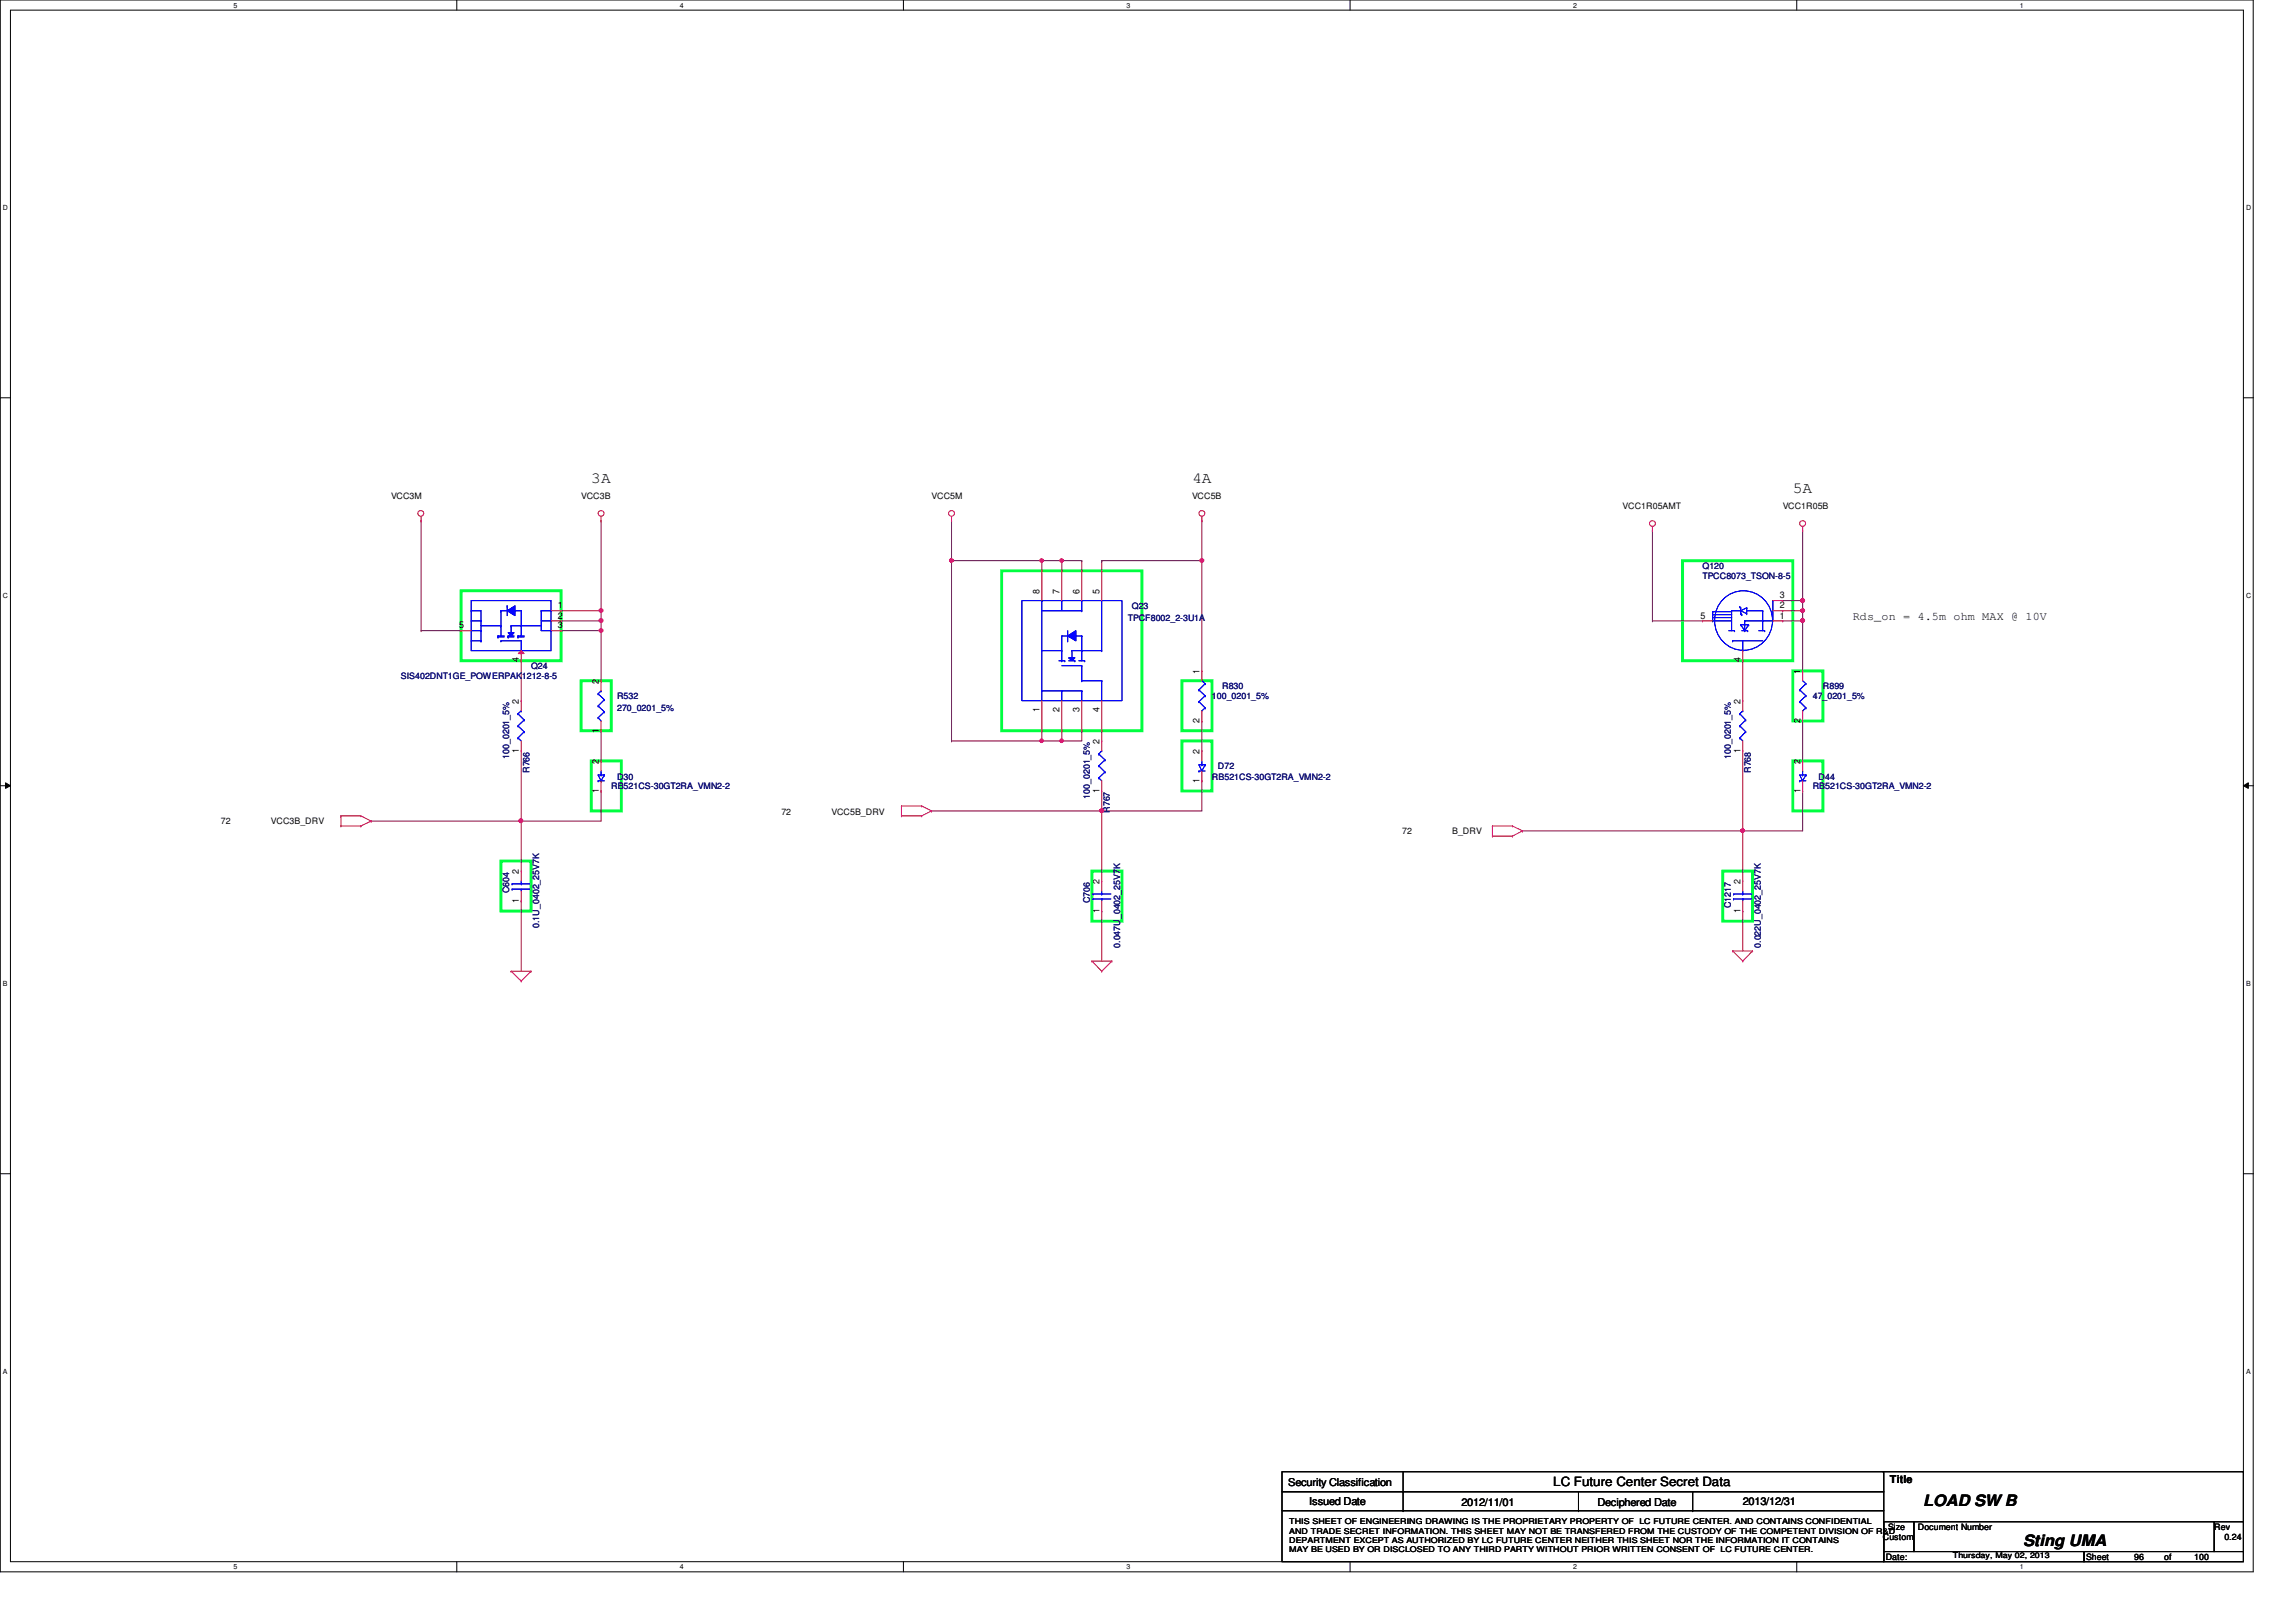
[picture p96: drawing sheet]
<svg xmlns="http://www.w3.org/2000/svg" width="297mm" height="210mm" viewBox="0 0 297 210" stroke-linecap="round" stroke-linejoin="round" font-family="sans-serif">
<defs><g id="words">
<g font-size="2">
<text x="76.5" y="62.5">3A</text>
<text x="154.2" y="62.5">4A</text>
<text x="231.9" y="63.8">5A</text>
<text x="248.8" y="194.9">LOAD SW B</text>
<text x="261.7" y="200.1">Sting UMA</text>
</g>
<text font-size="1.7" x="201" y="192.3">LC Future Center Secret Data</text>
<text font-size="1.5" x="239.7" y="80.3">Rds_on = 4.5m ohm MAX @ 10V</text>
<g font-size="1.4">
<text x="244.5" y="191.9">Title</text>
<text x="166.7" y="192.3">Security Classification</text>
<text x="169.4" y="194.7">Issued Date</text>
<text x="189.1" y="194.9">2012/11/01</text>
<text x="206.7" y="194.9">Deciphered Date</text>
<text x="225.5" y="194.7">2013/12/31</text>
</g>
<g font-size="1.2">
<text x="134.5" y="76.8" transform="rotate(-90 134.5 76.8)">8</text>
<text x="137.1" y="76.8" transform="rotate(-90 137.1 76.8)">7</text>
<text x="139.7" y="76.8" transform="rotate(-90 139.7 76.8)">6</text>
<text x="142.2" y="76.8" transform="rotate(-90 142.2 76.8)">5</text>
<text x="230.2" y="77.4">3</text>
<text x="59.4" y="81.3">5</text>
<text x="72.2" y="78.7">1</text>
<text x="72.2" y="80.1">2</text>
<text x="72.2" y="81.3">3</text>
<text x="220" y="80.1">5</text>
<text x="230.2" y="78.7">2</text>
<text x="230.2" y="80.1">1</text>
<text x="67.1" y="85.7" transform="rotate(-90 67.1 85.7)">4</text>
<text x="77.5" y="88.5" transform="rotate(-90 77.5 88.5)">2</text>
<text x="155.2" y="87.2" transform="rotate(-90 155.2 87.2)">1</text>
<text x="225.2" y="85.7" transform="rotate(-90 225.2 85.7)">4</text>
<text x="232.9" y="87.2" transform="rotate(-90 232.9 87.2)">1</text>
<text x="67.1" y="91.1" transform="rotate(-90 67.1 91.1)">2</text>
<text x="77.5" y="94.8" transform="rotate(-90 77.5 94.8)">1</text>
<text x="134.5" y="92.2" transform="rotate(-90 134.5 92.2)">1</text>
<text x="137.1" y="92.2" transform="rotate(-90 137.1 92.2)">2</text>
<text x="139.7" y="92.2" transform="rotate(-90 139.7 92.2)">3</text>
<text x="142.2" y="92.2" transform="rotate(-90 142.2 92.2)">4</text>
<text x="155.2" y="93.5" transform="rotate(-90 155.2 93.5)">2</text>
<text x="225.2" y="91.1" transform="rotate(-90 225.2 91.1)">2</text>
<text x="232.9" y="93.5" transform="rotate(-90 232.9 93.5)">2</text>
<text x="67.1" y="97.4" transform="rotate(-90 67.1 97.4)">1</text>
<text x="77.5" y="98.9" transform="rotate(-90 77.5 98.9)">2</text>
<text x="142.2" y="96.3" transform="rotate(-90 142.2 96.3)">2</text>
<text x="155.2" y="101.3" transform="rotate(-90 155.2 101.3)">1</text>
<text x="155.2" y="97.6" transform="rotate(-90 155.2 97.6)">2</text>
<text x="225.2" y="97.4" transform="rotate(-90 225.2 97.4)">1</text>
<text x="232.9" y="98.9" transform="rotate(-90 232.9 98.9)">2</text>
<text x="77.5" y="102.6" transform="rotate(-90 77.5 102.6)">1</text>
<text x="142.2" y="102.6" transform="rotate(-90 142.2 102.6)">1</text>
<text x="232.9" y="102.6" transform="rotate(-90 232.9 102.6)">1</text>
<text x="67.1" y="113.1" transform="rotate(-90 67.1 113.1)">2</text>
<text x="67.1" y="116.8" transform="rotate(-90 67.1 116.8)">1</text>
<text x="142.2" y="118.1" transform="rotate(-90 142.2 118.1)">1</text>
<text x="142.2" y="114.4" transform="rotate(-90 142.2 114.4)">2</text>
<text x="225.2" y="118.1" transform="rotate(-90 225.2 118.1)">1</text>
<text x="225.2" y="114.4" transform="rotate(-90 225.2 114.4)">2</text>
</g>
<g font-size="1.1">
<text x="50.6" y="64.6">VCC3M</text>
<text x="75.2" y="64.6">VCC3B</text>
<text x="120.5" y="64.6">VCC5M</text>
<text x="154.2" y="64.6">VCC5B</text>
<text x="209.9" y="65.9">VCC1R05AMT</text>
<text x="230.6" y="65.9">VCC1R05B</text>
<text x="28.6" y="106.7">72</text>
<text x="35" y="106.7">VCC3B_DRV</text>
<text x="101.1" y="105.4">72</text>
<text x="107.6" y="105.4">VCC5B_DRV</text>
<text x="181.4" y="108">72</text>
<text x="187.9" y="108">B_DRV</text>
<text x="243.6" y="199.3">Custom</text>
<text x="244" y="201.9">Date:</text>
<text x="244.3" y="198">Size</text>
<text x="248.1" y="198">Document Number</text>
<text x="269.9" y="201.9">Sheet</text>
<text x="276.1" y="201.9">96</text>
<text x="280" y="201.9">of</text>
<text x="283.9" y="201.9">100</text>
<text x="286.5" y="198">Rev</text>
<text x="287.8" y="199.3">0.24</text>
</g>
<g font-size="1.1" fill="#000080">
<text x="220.3" y="73.7">Q120</text>
<text x="220.3" y="75">TPCC8073_TSON-8-5</text>
<text x="145.9" y="80.4">TPCF8002_2-3U1A</text>
<text x="146.4" y="78.8">Q23</text>
<text x="51.9" y="87.9">SIS402DNT1GE_POWERPAK1212-8-5</text>
<text x="68.7" y="86.6">Q24</text>
<text x="158.1" y="89.2">R830</text>
<text x="235.8" y="89.2">R899</text>
<text x="79.8" y="90.5">R532</text>
<text x="79.8" y="92.1">270_0201_5%</text>
<text x="156.8" y="90.5">100_0201_5%</text>
<text x="234.5" y="90.5">47_0201_5%</text>
<text x="65.9" y="98.2" transform="rotate(-90 65.9 98.2)">100_0201_5%</text>
<text x="68.5" y="100" transform="rotate(-90 68.5 100)">R766</text>
<text x="79.8" y="100.9">D30</text>
<text x="156.8" y="100.9">RB521CS-30GT2RA_VMN2-2</text>
<text x="157.6" y="99.6">D72</text>
<text x="223.9" y="98.2" transform="rotate(-90 223.9 98.2)">100_0201_5%</text>
<text x="226.5" y="100" transform="rotate(-90 226.5 100)">R768</text>
<text x="235.3" y="100.9">D44</text>
<text x="79.1" y="102.2">RB521CS-30GT2RA_VMN2-2</text>
<text x="141" y="103.4" transform="rotate(-90 141 103.4)">100_0201_5%</text>
<text x="143.6" y="105.2" transform="rotate(-90 143.6 105.2)">R767</text>
<text x="234.5" y="102.2">RB521CS-30GT2RA_VMN2-2</text>
<text x="65.9" y="115.6" transform="rotate(-90 65.9 115.6)">C604</text>
<text x="141" y="116.9" transform="rotate(-90 141 116.9)">C706</text>
<text x="223.9" y="117.5" transform="rotate(-90 223.9 117.5)">C1217</text>
<text x="69.8" y="120.1" transform="rotate(-90 69.8 120.1)">0.1U_0402_25V7K</text>
<text x="144.9" y="122.7" transform="rotate(-90 144.9 122.7)">0.047U_0402_25V7K</text>
<text x="227.8" y="122.7" transform="rotate(-90 227.8 122.7)">0.022U_0402_25V7K</text>
</g>
<g font-size="1">
<text x="166.8" y="197.3">THIS SHEET OF ENGINEERING DRAWING IS THE PROPRIETARY PROPERTY OF LC FUTURE CENTER. AND CONTAINS CONFIDENTIAL</text>
<text x="166.8" y="198.5">AND TRADE SECRET INFORMATION. THIS SHEET MAY NOT BE TRANSFERED FROM THE CUSTODY OF THE COMPETENT DIVISION OF R&amp;D</text>
<text x="166.8" y="199.6">DEPARTMENT EXCEPT AS AUTHORIZED BY LC FUTURE CENTER NEITHER THIS SHEET NOR THE INFORMATION IT CONTAINS</text>
<text x="166.8" y="200.8">MAY BE USED BY OR DISCLOSED TO ANY THIRD PARTY WITHOUT PRIOR WRITTEN CONSENT OF LC FUTURE CENTER.</text>
<text x="252.6" y="201.7">Thursday, May 02, 2013</text>
</g>
<g font-size=".9">
<text x="30.2" y="1">5</text>
<text x="88" y="1">4</text>
<text x="145.8" y="1">3</text>
<text x="203.5" y="1">2</text>
<text x="261.3" y="1">1</text>
<text x=".4" y="27.2">D</text>
<text x="290.6" y="27.2">D</text>
<text x=".4" y="77.3">C</text>
<text x="290.6" y="77.3">C</text>
<text x=".4" y="127.6">B</text>
<text x="290.6" y="127.6">B</text>
<text x=".4" y="177.8">A</text>
<text x="290.6" y="177.8">A</text>
<text x="30.2" y="203.1">5</text>
<text x="88" y="203.1">4</text>
<text x="145.8" y="203.1">3</text>
<text x="203.5" y="203.1">2</text>
<text x="261.3" y="203.1">1</text>
</g>
</g></defs>
<path d="M0 0h291.5v203.4h-291.5zM1.4 1.3h288.8v200.8h-288.8z" fill="none" stroke="#000" stroke-width=".13"/>
<g fill="#fff">
<path d="M30.2 .2h.5v1h-.5z"/>
<path d="M30.2 202.3h.5v1h-.5z"/>
</g>
<path d="M59.1 0v1.3M59.1 202.1v1.3" fill="none" stroke="#000" stroke-width=".13"/>
<g fill="#fff">
<path d="M88 .2h.5v1h-.5z"/>
<path d="M88 202.3h.5v1h-.5z"/>
</g>
<path d="M116.9 0v1.3M116.9 202.1v1.3" fill="none" stroke="#000" stroke-width=".13"/>
<g fill="#fff">
<path d="M145.7 .2h.6v1h-.6z"/>
<path d="M145.7 202.3h.6v1h-.6z"/>
</g>
<path d="M174.7 0v1.3M174.7 202.1v1.3" fill="none" stroke="#000" stroke-width=".13"/>
<g fill="#fff">
<path d="M203.5 .2h.5v1h-.5z"/>
<path d="M203.5 202.3h.5v1h-.5z"/>
</g>
<path d="M232.4 0v1.3M232.4 202.1v1.3" fill="none" stroke="#000" stroke-width=".13"/>
<g fill="#fff">
<path d="M261.3 .2h.5v1h-.5z"/>
<path d="M261.3 202.3h.5v1h-.5z"/>
<path d="M.4 26.4h.6v1h-.6z"/>
<path d="M290.6 26.4h.6v1h-.6z"/>
<path d="M.4 76.5h.6v1.1h-.6z"/>
<path d="M290.6 76.5h.6v1.1h-.6z"/>
</g>
<path d="M0 51.5h1.4M290.2 51.5h1.3" fill="none" stroke="#000" stroke-width=".13"/>
<g fill="#fff">
<path d="M.4 126.7h.6v1.1h-.6z"/>
<path d="M290.6 126.7h.6v1.1h-.6z"/>
</g>
<path d="M0 101.7h1.4M.7 101.3l.7 .4-.7 .3zM290.2 101.7l.7-.4v.7zM290.2 101.7h1.3" fill="none" stroke="#000" stroke-width=".13"/>
<path d="M.7 101.3l.7 .4-.7 .3zM290.2 101.7l.7-.4v.7z" fill="#000"/>
<g fill="#fff">
<path d="M.4 177h.5v1h-.5z"/>
<path d="M290.6 177h.5v1h-.5z"/>
</g>
<path d="M0 151.9h1.4M290.2 151.9h1.3" fill="none" stroke="#000" stroke-width=".13"/>
<path d="M59.6 76.5h13v9h-13zM129.6 73.9h18.1v20.7h-18.1zM217.7 72.6h14.2v12.9h-14.2zM75.2 88.1h3.9v6.5h-3.9zM76.5 98.5h3.9v6.4h-3.9zM152.9 88.1h3.9v6.5h-3.9zM152.9 95.9h3.9v6.5h-3.9zM231.9 86.8h3.9v6.5h-3.9zM231.9 98.5h3.9v6.4h-3.9zM64.8 111.4h3.9v6.5h-3.9zM141.3 112.7h3.9v6.5h-3.9zM222.9 112.7h3.8v6.5h-3.8z" fill="none" stroke="#00ff40" stroke-width=".38"/>
<path d="M72.6 79h.1M72.6 79h5.2M72.6 81.6h.1M72.6 80.3h.1M72.6 80.3h5.2M77.8 80.3h.1M77.8 80.3v1.3h-5.2" fill="none" stroke="#800040" stroke-width=".13"/>
<circle cx="77.8" cy="80.3" r=".26" fill="#f0f"/>
<circle cx="77.8" cy="80.3" r=".26" fill="none" stroke="#f0f" stroke-width=".13"/>
<path d="M77.8 67.4h.1M77.8 67.4v11.6M77.8 81.6h.1M77.8 81.6v6.5" fill="none" stroke="#800040" stroke-width=".13"/>
<circle cx="77.8" cy="81.6" r=".25" fill="#f0f"/>
<circle cx="77.8" cy="81.6" r=".25" fill="none" stroke="#f0f" stroke-width=".13"/>
<path d="M77.8 94.6h.1M77.8 94.6v3.9M67.4 106.3h.1M67.4 106.3v6.4" fill="none" stroke="#800040" stroke-width=".13"/>
<circle cx="67.4" cy="106.2" r=".26" fill="#f0f"/>
<circle cx="67.4" cy="106.2" r=".26" fill="none" stroke="#f0f" stroke-width=".13"/>
<path d="M155.5 72.6h.1M155.5 72.6v14.2M54.5 81.6h.1M54.5 81.6h5.1M155.5 93.3h.1M155.5 93.3v3.9M67.4 116.6h.1M67.4 106.3h.1M67.4 116.6v9.1M67.4 106.3h10.4M142.5 104.9h.1M142.5 104.9v9.1" fill="none" stroke="#800040" stroke-width=".13"/>
<circle cx="142.5" cy="104.9" r=".25" fill="#f0f"/>
<circle cx="142.5" cy="104.9" r=".25" fill="none" stroke="#f0f" stroke-width=".13"/>
<path d="M120.5 104.9h.1M120.5 104.9h35M142.5 117.9h.1M142.5 104.9h.1M142.5 117.9v6.5" fill="none" stroke="#800040" stroke-width=".13"/>
<circle cx="142.5" cy="104.9" r=".25" fill="#f0f"/>
<circle cx="142.5" cy="104.9" r=".25" fill="none" stroke="#f0f" stroke-width=".13"/>
<path d="M137.4 95.9h.1M137.4 95.9h2.6M155.5 101h.1M155.5 101v3.9" fill="none" stroke="#800040" stroke-width=".13"/>
<path d="M137.2 95.7h.3l.1 .1-.1 .2-.2 .1-.1-.1z" fill-rule="evenodd" fill="#f0f"/>
<path d="M137.2 95.7h.3l.1 .1-.1 .2-.2 .1-.1-.1z" fill="none" stroke="#f0f" stroke-width=".13"/>
<path d="M142.5 72.6h.1M142.5 72.6h13" fill="none" stroke="#800040" stroke-width=".13"/>
<circle cx="155.5" cy="72.5" r=".25" fill="#f0f"/>
<circle cx="155.5" cy="72.5" r=".25" fill="none" stroke="#f0f" stroke-width=".13"/>
<path d="M197 107.5h.1M197 107.5h28.5" fill="none" stroke="#800040" stroke-width=".13"/>
<path d="M225.3 107.3h.3l.1 .2-.1 .2h-.2h-.1z" fill-rule="evenodd" fill="#f0f"/>
<path d="M225.3 107.3h.3l.1 .2-.1 .2h-.2h-.1z" fill="none" stroke="#f0f" stroke-width=".13"/>
<path d="M233.2 79h.1M233.2 79v1.3" fill="none" stroke="#800040" stroke-width=".13"/>
<circle cx="233.2" cy="79" r=".25" fill="#f0f"/>
<circle cx="233.2" cy="79" r=".25" fill="none" stroke="#f0f" stroke-width=".13"/>
<path d="M233.2 80.3h.1M233.2 80.3v6.5" fill="none" stroke="#800040" stroke-width=".13"/>
<circle cx="233.2" cy="80.3" r=".26" fill="#f0f"/>
<circle cx="233.2" cy="80.3" r=".26" fill="none" stroke="#f0f" stroke-width=".13"/>
<g fill="none" stroke="#800040" stroke-width=".13">
<path d="M230.6 77.7h.1M230.6 79h.1M230.6 77.7h2.6M230.6 79h2.6M213.8 80.3h.1M213.8 80.3h6.5M230.6 80.3h.1M230.6 80.3h2.6M233.2 93.3h.1M233.2 93.3v5.2M77.8 102.4h.1M77.8 102.4v3.9"/>
<path d="M225.5 117.9h.1M225.5 107.5h.1M225.5 107.5v6.5M225.5 117.9v5.2M233.2 102.4h.1M233.2 102.4v5.1h-7.7"/>
</g>
<path d="M225.3 107.3h.3l.1 .2-.1 .2h-.2h-.1z" fill-rule="evenodd" fill="#f0f"/>
<path d="M225.3 107.3h.3l.1 .2-.1 .2h-.2h-.1z" fill="none" stroke="#f0f" stroke-width=".13"/>
<path d="M54.5 67.4h.1M54.5 67.4v14.2M213.8 68.7h.1M213.8 68.7v11.6M233.2 68.7h.1M233.2 77.7h.1M233.2 68.7v10.3" fill="none" stroke="#800040" stroke-width=".13"/>
<circle cx="233.2" cy="77.7" r=".26" fill="#f0f"/>
<circle cx="233.2" cy="77.7" r=".26" fill="none" stroke="#f0f" stroke-width=".13"/>
<path d="M123.1 72.6h.1M123.1 72.6v23.3M155.5 67.4h.1M155.5 67.4v5.2" fill="none" stroke="#800040" stroke-width=".13"/>
<circle cx="123.1" cy="72.5" r=".25" fill="#f0f"/>
<circle cx="123.1" cy="72.5" r=".25" fill="none" stroke="#f0f" stroke-width=".13"/>
<path d="M77.8 79h.1M77.8 79v1.3" fill="none" stroke="#800040" stroke-width=".13"/>
<circle cx="77.8" cy="79" r=".25" fill="#f0f"/>
<circle cx="77.8" cy="79" r=".25" fill="none" stroke="#f0f" stroke-width=".13"/>
<path d="M142.5 72.6h.1M142.5 72.6v1.3M134.8 95.9h.1M134.8 95.9h2.6M137.4 95.9h.1M137.4 94.6v1.3M140 94.6h.1M140 94.6v1.3" fill="none" stroke="#800040" stroke-width=".13"/>
<path d="M134.6 95.7h.3l.1 .1-.1 .2-.2 .1-.1-.1z" fill-rule="evenodd" fill="#f0f"/>
<path d="M134.6 95.7h.3l.1 .1-.1 .2-.2 .1-.1-.1z" fill="none" stroke="#f0f" stroke-width=".13"/>
<path d="M123.1 72.6h.1M123.1 72.6h11.7M134.8 72.6h.1M134.8 72.6v1.3M123.1 95.9h.1M134.8 94.6h.1M134.8 94.6v1.3h-11.7" fill="none" stroke="#800040" stroke-width=".13"/>
<path d="M134.6 72.4h.3l.1 .1-.1 .2-.2 .1-.1-.1z" fill-rule="evenodd" fill="#f0f"/>
<path d="M134.6 72.4h.3l.1 .1-.1 .2-.2 .1-.1-.1z" fill="none" stroke="#f0f" stroke-width=".13"/>
<path d="M123.1 67.4h.1M123.1 67.4v5.2M134.8 72.6h.1M134.8 72.6h2.6M137.4 72.6h.1M137.4 72.6v1.3" fill="none" stroke="#800040" stroke-width=".13"/>
<path d="M137.2 72.4h.3l.1 .1-.1 .2-.2 .1-.1-.1z" fill-rule="evenodd" fill="#f0f"/>
<path d="M137.2 72.4h.3l.1 .1-.1 .2-.2 .1-.1-.1z" fill="none" stroke="#f0f" stroke-width=".13"/>
<g fill="none" stroke="#800040" stroke-width=".13">
<path d="M137.4 72.6h.1M137.4 72.6h2.6M140 72.6h.1M140 72.6v1.3M67.4 90.7h.1M67.4 85.5v5.2M67.4 97.2v9.1M142.5 95.9h.1M142.5 94.6v1.3M225.5 90.7h.1M225.5 85.5v5.2M225.5 97.2v10.3"/>
<path d="M48 106.3h.1M48 106.3h19.4M67.4 106.3h.1M142.5 104.9h.1M142.5 102.4v2.5M225.5 107.5h.1"/>
</g>
<g fill="none" stroke="#f00" stroke-width=".13">
<path d="M54.5 67.4h.1M54.5 66.8v.6M77.8 67.4h.1M77.8 66.8v.6M123.1 67.4h.1M123.1 66.8v.6M155.5 67.4h.1M155.5 66.8v.6M213.8 68.7h.1M213.8 68.2v.5M233.2 68.7h.1M233.2 68.2v.5"/>
<path d="M77.8 94.6h.1M77.8 88.1h.1M77.8 88.1v1.3M77.8 93.3v1.3M155.5 97.2h.1M155.5 97.2v1.3M155.5 99.8v1.2M225.5 97.2h.1M225.5 90.7h.1M225.5 90.7v1.3M225.5 95.9v1.3M233.2 98.5h.1"/>
<path d="M233.2 86.8h.1M233.2 93.3h.1M233.2 86.8v1.3M233.2 92v1.3M233.2 98.5v1.3M44.1 105.6h.1M44.1 106.9h.1M44.1 105.6h2.6M44.1 105.6v1.3M44.1 106.9h2.6M46.7 105.6h.1M46.7 106.9h.1"/>
<path d="M46.7 105.6l1.3 .7M48 106.3h.1M48 106.3l-1.3 .6M116.6 104.3h.1M116.6 105.6h.1M116.6 105.6h2.6M116.6 104.3h2.6M116.6 104.3v1.3M119.2 104.3h.1M119.2 105.6h.1M119.2 104.3l1.3 .6M120.5 104.9h.1"/>
<path d="M120.5 104.9l-1.3 .7M155.5 101h.1M193.1 106.9h.1M193.1 108.2h.1M193.1 106.9h2.6M193.1 106.9v1.3M193.1 108.2h2.6M195.7 106.9h.1M195.7 108.2h.1M195.7 106.9l1.3 .6M197 107.5h.1M197 107.5l-1.3 .7"/>
<path d="M233.2 102.4h.1M233.2 101v1.4M66.1 125.7h.1M66.1 125.7h2.6M66.1 125.7l1.3 1.3M67.4 127h.1M68.7 125.7h.1M68.7 125.7l-1.3 1.3M141.3 124.4h.1M141.3 124.4h2.5M141.3 124.4l1.2 1.3M142.5 125.7h.1"/>
<path d="M143.8 124.4h.1M143.8 124.4l-1.3 1.3M224.2 123.1h.1M224.2 123.1h2.5M224.2 123.1l1.3 1.3M225.5 124.4h.1M226.7 123.1h.1M226.7 123.1l-1.2 1.3"/>
<circle cx="54.4" cy="66.4" r=".37"/>
<circle cx="77.8" cy="66.4" r=".37"/>
<circle cx="123.1" cy="66.4" r=".37"/>
<circle cx="155.5" cy="66.4" r=".37"/>
<circle cx="213.8" cy="67.7" r=".37"/>
<circle cx="233.2" cy="67.7" r=".37"/>
</g>
<g fill="none" stroke="#000" stroke-width=".13">
<path d="M165.9 190.5h77.8v2.5h-77.8zM165.9 193h77.8v2.5h-77.8zM165.9 195.5h77.8v6.6h-77.8zM181.5 193h.1M181.5 195.5h.1M181.5 190.5v5M204.2 195.5h.1M204.2 193v2.5M219 195.5h.1M219 193v2.5M243.6 190.5h46.6M243.7 196.9h3.9v3.9h-3.9z"/>
<path d="M247.6 196.9h38.9v3.9h-38.9zM286.5 196.9h3.7v3.9h-3.7zM290.2 190.5h.1M290.2 190.5v6.4M243.7 200.8h25.9v1.3h-25.9zM269.6 200.8h20.6v1.3h-20.6z"/>
</g>
<g fill="none" stroke="#00f" stroke-width=".13">
<path d="M61 79h.1M61 79h1.2v3.9M64.8 79h.1M64.8 79v3.3M64.8 79h.8M66.6 79h.1M66.6 79h.8M70 79h1.3M71.3 79h.1M61 80.3h1.2M61 82.9h1.2M61 81.6h1.2"/>
<path d="M62.2 82.9h.1M62.2 80.3h.1M62.2 81.6h.1M62.2 81h2.6M64.4 82.3h.1M64.4 82.4h.1M64.4 82.3h.8M64.4 82.3v.1M64.4 82.4h.8M64.8 81h.1M64.8 82.9h.1M64.8 82.9h2.6v1.3"/>
<path d="M65.7 82.4h.1M65.7 82.3h.1M65.7 82.3h.8M65.7 82.4h.8M65.7 82.3v.1M66.1 81.9h.1M66.1 81v.9M67 82.4h.1M67 82.3h.1M67 82.3h.8M67 82.4h.8M67 82.3v.1"/>
<path d="M67.4 84.2h.1M67.4 81h.1M67.4 81h2.6M70 80.3h1.3M70 81.6h1.3M71.3 80.3h.1M71.3 81.6h.1M77.4 92.9h.1M77.4 91.4h.1M77.4 89.8h.1M77.4 92.9l.4 .4M77.4 91.4l.8 .7"/>
<path d="M77.4 89.8l.8 .8M77.8 89.4h.1M77.8 89.4l-.4 .4M78.2 92.1h.1M78.2 90.6h.1M78.2 92.1l-.8 .8M78.2 90.6l-.8 .8M155.1 99.8h.1M155.1 99.8h.8M155.5 99.8h.1M155.5 99h.1M155.5 98.5v.5"/>
<path d="M155.9 99h.1M155.9 99h-.8l.4 .8M155.9 99l-.4 .8M225.1 95.5h.1M225.1 93.9h.1M225.1 92.4h.1M225.1 95.5l.4 .4M225.1 93.9l.7 .8M225.1 92.4l.7 .8M225.5 92h.1M225.5 92l-.4 .4M225.8 94.7h.1"/>
<path d="M225.8 93.2h.1M225.8 94.7l-.7 .8M225.8 93.2l-.7 .7M232.8 89.3h.1M232.8 90.8h.1M232.8 89.3l.8 .7M232.8 90.8l.8 .8M233.2 92h.1M233.2 99.8v.5M233.2 88.1l.4 .4M233.6 88.5h.1M233.6 90h.1"/>
<path d="M233.6 91.6h.1M233.6 88.5l-.8 .8M233.6 90l-.8 .8M233.6 91.6l-.4 .4M232.8 101h.1M232.8 101h.8M233.2 101h.1M233.2 100.3h.1M233.6 100.3h.1M233.6 100.3h-.8l.4 .7M233.6 100.3l-.4 .7"/>
</g>
<path d="M65.6 79l1-.6v1.3z" fill="#00f"/>
<path d="M65.6 79l1-.6v1.3zM67.4 79v3.3M67.4 82.3h.1" fill="none" stroke="#00f" stroke-width=".13"/>
<path d="M65.7 81.9h.8l-.4 .4z" fill="#00f"/>
<g fill="none" stroke="#00f" stroke-width=".13">
<path d="M61 77.7h10.3v6.5h-10.3zM61 79h.1M61 79h1.2v3.9M64.8 79h.1M64.8 79v3.3M64.8 79h.8M65.6 78.4h.1M65.6 78.4v1.3M66.6 79h.1M66.6 79h.8M70 79h.1M70 79v2.6h1.3"/>
<path d="M70 79h1.3M71.3 79h.1M61 80.3h1.2M61 82.9h1.2M61 81.6h1.2M62.2 82.9h.1M62.2 80.3h.1M62.2 81.6h.1M62.2 81h2.6M64.4 82.3h.1M64.4 82.4h.1M64.4 82.3h.8"/>
<path d="M64.4 82.3v.1M64.4 82.4h.8M64.8 81h.1M64.8 82.9h.1M64.8 82.9h2.6v1.3M65.7 81.9h.8l-.4 .4zM65.7 82.4h.1M65.7 82.3h.1M65.7 82.3h.8M65.7 82.4h.8M65.7 82.3v.1M66.1 81h.1"/>
<path d="M66.1 81.9h.1M66.1 81h3.9M66.1 81v.9M67 82.4h.1M67 82.3h.1M67 82.3h.8M67 82.4h.8M67 82.3v.1M67.4 84.2h.1M67.4 81h.1M70 80.3h1.3M71.3 80.3h.1"/>
<path d="M71.3 81.6h.1"/>
</g>
<path d="M65.6 79l1-.6v1.3z" fill="#00f"/>
<path d="M65.6 79l1-.6v1.3zM67.4 79v3.3M67.4 82.3h.1" fill="none" stroke="#00f" stroke-width=".13"/>
<path d="M65.7 81.9h.8l-.4 .4z" fill="#00f"/>
<path d="M61 77.7h10.3v6.5h-10.3zM65.6 78.4h.1M65.6 78.4v1.3M70 79h.1M70 79v2.6M65.7 81.9h.8l-.4 .4zM66.1 81h.1M66.1 81h1.3" fill="none" stroke="#00f" stroke-width=".13"/>
<path d="M67.1 84.6l.3-.4 .4 .4z" fill="#f00"/>
<g fill="none" stroke="#f00" stroke-width=".13">
<path d="M71.3 79h1.3M72.6 79h.1M59.6 81.6h.1M59.6 81.6h1.4M67.1 84.6l.3-.4 .4 .4zM67.4 85.5h.1M67.4 84.2v1.3M71.3 81.6h1.3M71.3 80.3h1.3M72.6 80.3h.1M72.6 81.6h.1M142.5 95.9h.1"/>
<path d="M142.5 95.9v1.3M142.5 102.4h.1M142.5 117.9h.1M142.5 114h.1M142.5 101v1.4M142.5 114v1.3M142.5 116.6v1.3"/>
</g>
<g fill="none" stroke="#00f" stroke-width=".13">
<path d="M142.2 99.1h.1M142.2 97.6h.1M142.2 99.1l.8 .8M142.2 97.6l.8 .7M142.5 97.2h.1M142.5 97.2l-.3 .4M143 99.9h.1M143 98.3h.1M143 99.9l-.8 .8M143 98.3l-.8 .8M141.4 115.7h.1M141.4 116.3h.1"/>
<path d="M141.4 115.7h2.3M141.4 116.3h2.3M142.2 100.7h.1M142.2 100.7l.3 .3M142.5 116.3h.1M142.5 115.7h.1M142.5 115.3v.4M142.5 116.3v.3"/>
</g>
<path d="M138.3 85.1h.8l-.4 .4z" fill="#00f"/>
<g fill="none" stroke="#00f" stroke-width=".13">
<path d="M134.8 84.2h2.6M137 85.5h.7M137.4 84.2h.1M137.4 86.1h2.6M137.7 85.5h.1M138.3 85.1h.8l-.4 .4zM138.3 85.5h.8M138.7 85.1h.1M139.1 85.5h.1M139.2 82.3h.8M139.6 85.5h.7M140 84.2h.1"/>
<path d="M140 82.3h.1M140 86.1h.1M140 88.1h.1M140 86.1v2M140.3 85.5h.1M142.5 84.2h-3.8v.9"/>
</g>
<path d="M138.1 82.3l1.1-.7v1.3z" fill="#00f"/>
<g fill="none" stroke="#00f" stroke-width=".13">
<path d="M132.2 77.7h13v13h-13zM134.8 77.7h.1M134.8 77.7v13M134.8 79h5.2M137.4 77.7h.1M137.4 77.7v1.3M140 77.7h.1M140 79h.1M140 77.7v1.3M142.5 77.7v6.5M134.8 89.4h5.2M137.4 85.5h.1"/>
<path d="M137.4 89.4h.1M137.4 89.4v1.3M138.1 82.3l1.1-.7v1.3zM138.1 82.9h.1M138.1 82.3h.1M138.1 82.3h-.7v3.2M138.1 81.6v1.3M140 82.3h.1M140 89.4h.1M140 82.3v3.2M140 89.4v1.3M140 88.1h2.5"/>
<path d="M142.5 88.1h.1M142.5 84.2h.1M142.5 88.1v2.6"/>
</g>
<path d="M138.3 85.1h.8l-.4 .4z" fill="#00f"/>
<g fill="none" stroke="#00f" stroke-width=".13">
<path d="M134.8 84.2h2.6M137 85.5h.7M137.4 84.2h.1M137.4 86.1h2.6M137.7 85.5h.1M138.3 85.1h.8l-.4 .4zM138.3 85.5h.8M138.7 85.1h.1M139.1 85.5h.1M139.2 82.3h.8M139.6 85.5h.7M140 84.2h.1"/>
<path d="M140 82.3h.1M140 86.1h.1M140 88.1h.1M140 86.1v2M140.3 85.5h.1M142.5 84.2h-3.8v.9"/>
</g>
<path d="M138.1 82.3l1.1-.7v1.3z" fill="#00f"/>
<g fill="none" stroke="#00f" stroke-width=".13">
<path d="M132.2 77.7h13v13h-13zM134.8 77.7h.1M134.8 77.7v13M134.8 79h5.2M137.4 77.7h.1M137.4 77.7v1.3M140 77.7h.1M140 79h.1M140 77.7v1.3M142.5 77.7v6.5M221.6 79.2h.1M221.6 79.9h.1"/>
<path d="M221.6 79.5h.1M221.6 79.2v1.1M221.6 79.2h2.4M221.6 79.9h2.4M221.6 79.5h2.4M222.9 77.6a3.8 3.8 0 0 1 6 1 3.8 3.8 0 0 1-2.6 5.5 3.9 3.9 0 0 1-4.1-2 3.9 3.9 0 0 1 .7-4.5zM224 79h.1M224 79h1.2M224 79v2.6M225.1 78.5h.1M225.1 78.5l.1 .2v.7M225.2 79.4h.1"/>
<path d="M225.2 79h.1M225.2 79.4l.1 .1M225.2 79l.8 .4M225.3 79.5h.1M226 78.7h.1M226 79.4h.1M226 79h.1M226 79h2M226 78.7v.7M226 78.7l-.8 .3M228 79h.1M228 79v2.6"/>
<path d="M229.4 77.7h.1M229.4 77.7v2.6M67 95.5h.1M67 93.9h.1M67 92.4h.1M67 95.5l.4 .4M67 93.9l.8 .8M67 92.4l.8 .8M67.4 92h.1M67.4 92l-.4 .4M67.8 94.7h.1M67.8 93.2h.1"/>
<path d="M67.8 94.7l-.8 .8M67.8 93.2l-.8 .7M77.8 99.8v.5M134.8 89.4h5.2M137.4 85.5h.1M137.4 89.4h.1M137.4 89.4v1.3M138.1 82.3l1.1-.7v1.3zM138.1 82.9h.1M138.1 82.3h.1M138.1 82.3h-.7v3.2M138.1 81.6v1.3"/>
<path d="M140 82.3h.1M140 89.4h.1M140 82.3v3.2M140 89.4v1.3M140 88.1h2.5M142.5 88.1h.1M142.5 84.2h.1M142.5 88.1v2.6M155.1 89.3h.1M155.1 90.8h.1M155.1 89.3l.8 .7M155.1 90.8l.8 .8"/>
<path d="M155.5 92h.1M155.5 88.1l.4 .4M155.9 88.5h.1M155.9 90h.1M155.9 91.6h.1M155.9 88.5l-.8 .8M155.9 90l-.8 .8M155.9 91.6l-.4 .4M221.6 80.3h.1M221.6 80.3h2.4M223.6 81.6h.8M224.2 82.9h.1"/>
<path d="M224.2 82.9h3.8M224.4 81.6h.1M225.2 80.9h.1M225.2 80.9h1M225.2 80.9l.5 .7M225.3 81.6h.8M225.5 84.2h.1M225.5 82.9v1.3M225.7 80.3h.1M225.7 81.6h.1M225.7 80.3v1.3M225.7 80.3h3.7"/>
<path d="M226.1 81.6h.1M226.2 80.9h.1M226.2 80.9l-.5 .7M227.5 81.6h.8M228 80.3h.1M228.3 81.6h.1M229.4 80.3h.1M66.2 114.4h.1M66.2 115.1h.1M66.2 114.4h2.4M66.2 115.1h2.4M67.4 115.1h.1"/>
<path d="M67.4 114.4h.1M67.4 114v.4M67.4 115.1v.2M77.4 101h.1M77.4 101h.8M77.8 101h.1M77.8 100.3h.1M78.2 100.3h.1M78.2 100.3h-.8l.4 .7M78.2 100.3l-.4 .7M224.3 115.7h.1M224.3 116.3h.1"/>
<path d="M224.3 115.7h2.3M224.3 116.3h2.3M225.5 116.3h.1M225.5 115.7h.1M225.5 115.3v.4M225.5 116.3v.3"/>
</g>
<g fill="none" stroke="#f00" stroke-width=".13">
<path d="M134.8 73.9h.1M134.8 73.9v3.8M137.4 73.9h.1M137.4 73.9v3.8M140 73.9h.1M140 73.9v3.8M142.5 73.9h.1M142.5 73.9v3.8M229.4 79h1.2M229.4 77.7h1.2M230.6 79h.1M230.6 77.7h.1"/>
<path d="M67.4 97.2h.1M67.4 90.7h.1M67.4 90.7v1.3M67.4 95.9v1.3M77.8 98.5h.1M77.8 98.5v1.3M134.8 94.6h.1M134.8 90.7v3.9M137.4 94.6h.1M137.4 90.7v3.9M140 94.6h.1M140 90.7v3.9"/>
<path d="M142.5 94.6h.1M142.5 90.7v3.9M155.5 86.8h.1M155.5 93.3h.1M155.5 86.8v1.3M155.5 92v1.3M220.3 80.3h.1M220.3 80.3h1.3M225.5 85.5h.1M225.5 84.2v1.3M229.4 80.3h1.2M230.6 80.3h.1"/>
<path d="M67.4 116.6h.1M67.4 112.7h.1M67.4 112.7v1.3M67.4 115.3v1.3M77.8 102.4h.1M77.8 101v1.4M225.5 117.9h.1M225.5 114h.1M225.5 114v1.3M225.5 116.6v1.3"/>
</g>
<circle cx="77.8" cy="80.3" r=".26" fill="#f0f"/>
<circle cx="77.8" cy="80.3" r=".26" fill="none" stroke="#f0f" stroke-width=".13"/>
<circle cx="77.8" cy="81.6" r=".25" fill="#f0f"/>
<circle cx="77.8" cy="81.6" r=".25" fill="none" stroke="#f0f" stroke-width=".13"/>
<circle cx="67.4" cy="106.2" r=".26" fill="#f0f"/>
<circle cx="67.4" cy="106.2" r=".26" fill="none" stroke="#f0f" stroke-width=".13"/>
<circle cx="142.5" cy="104.9" r=".25" fill="#f0f"/>
<circle cx="142.5" cy="104.9" r=".25" fill="none" stroke="#f0f" stroke-width=".13"/>
<circle cx="142.5" cy="104.9" r=".25" fill="#f0f"/>
<circle cx="142.5" cy="104.9" r=".25" fill="none" stroke="#f0f" stroke-width=".13"/>
<path d="M137.2 95.7h.3l.1 .1-.1 .2-.2 .1-.1-.1z" fill-rule="evenodd" fill="#f0f"/>
<path d="M137.2 95.7h.3l.1 .1-.1 .2-.2 .1-.1-.1z" fill="none" stroke="#f0f" stroke-width=".13"/>
<circle cx="155.5" cy="72.5" r=".25" fill="#f0f"/>
<circle cx="155.5" cy="72.5" r=".25" fill="none" stroke="#f0f" stroke-width=".13"/>
<path d="M225.3 107.3h.3l.1 .2-.1 .2h-.2h-.1z" fill-rule="evenodd" fill="#f0f"/>
<path d="M225.3 107.3h.3l.1 .2-.1 .2h-.2h-.1z" fill="none" stroke="#f0f" stroke-width=".13"/>
<circle cx="233.2" cy="79" r=".25" fill="#f0f"/>
<circle cx="233.2" cy="79" r=".25" fill="none" stroke="#f0f" stroke-width=".13"/>
<circle cx="233.2" cy="80.3" r=".26" fill="#f0f"/>
<circle cx="233.2" cy="80.3" r=".26" fill="none" stroke="#f0f" stroke-width=".13"/>
<path d="M225.3 107.3h.3l.1 .2-.1 .2h-.2h-.1z" fill-rule="evenodd" fill="#f0f"/>
<path d="M225.3 107.3h.3l.1 .2-.1 .2h-.2h-.1z" fill="none" stroke="#f0f" stroke-width=".13"/>
<circle cx="233.2" cy="77.7" r=".26" fill="#f0f"/>
<circle cx="233.2" cy="77.7" r=".26" fill="none" stroke="#f0f" stroke-width=".13"/>
<circle cx="123.1" cy="72.5" r=".25" fill="#f0f"/>
<circle cx="123.1" cy="72.5" r=".25" fill="none" stroke="#f0f" stroke-width=".13"/>
<circle cx="77.8" cy="79" r=".25" fill="#f0f"/>
<circle cx="77.8" cy="79" r=".25" fill="none" stroke="#f0f" stroke-width=".13"/>
<path d="M134.6 95.7h.3l.1 .1-.1 .2-.2 .1-.1-.1z" fill-rule="evenodd" fill="#f0f"/>
<path d="M134.6 95.7h.3l.1 .1-.1 .2-.2 .1-.1-.1z" fill="none" stroke="#f0f" stroke-width=".13"/>
<path d="M134.6 72.4h.3l.1 .1-.1 .2-.2 .1-.1-.1z" fill-rule="evenodd" fill="#f0f"/>
<path d="M134.6 72.4h.3l.1 .1-.1 .2-.2 .1-.1-.1z" fill="none" stroke="#f0f" stroke-width=".13"/>
<path d="M137.2 72.4h.3l.1 .1-.1 .2-.2 .1-.1-.1z" fill-rule="evenodd" fill="#f0f"/>
<path d="M137.2 72.4h.3l.1 .1-.1 .2-.2 .1-.1-.1z" fill="none" stroke="#f0f" stroke-width=".13"/>
<use href="#words"/>
</svg>
